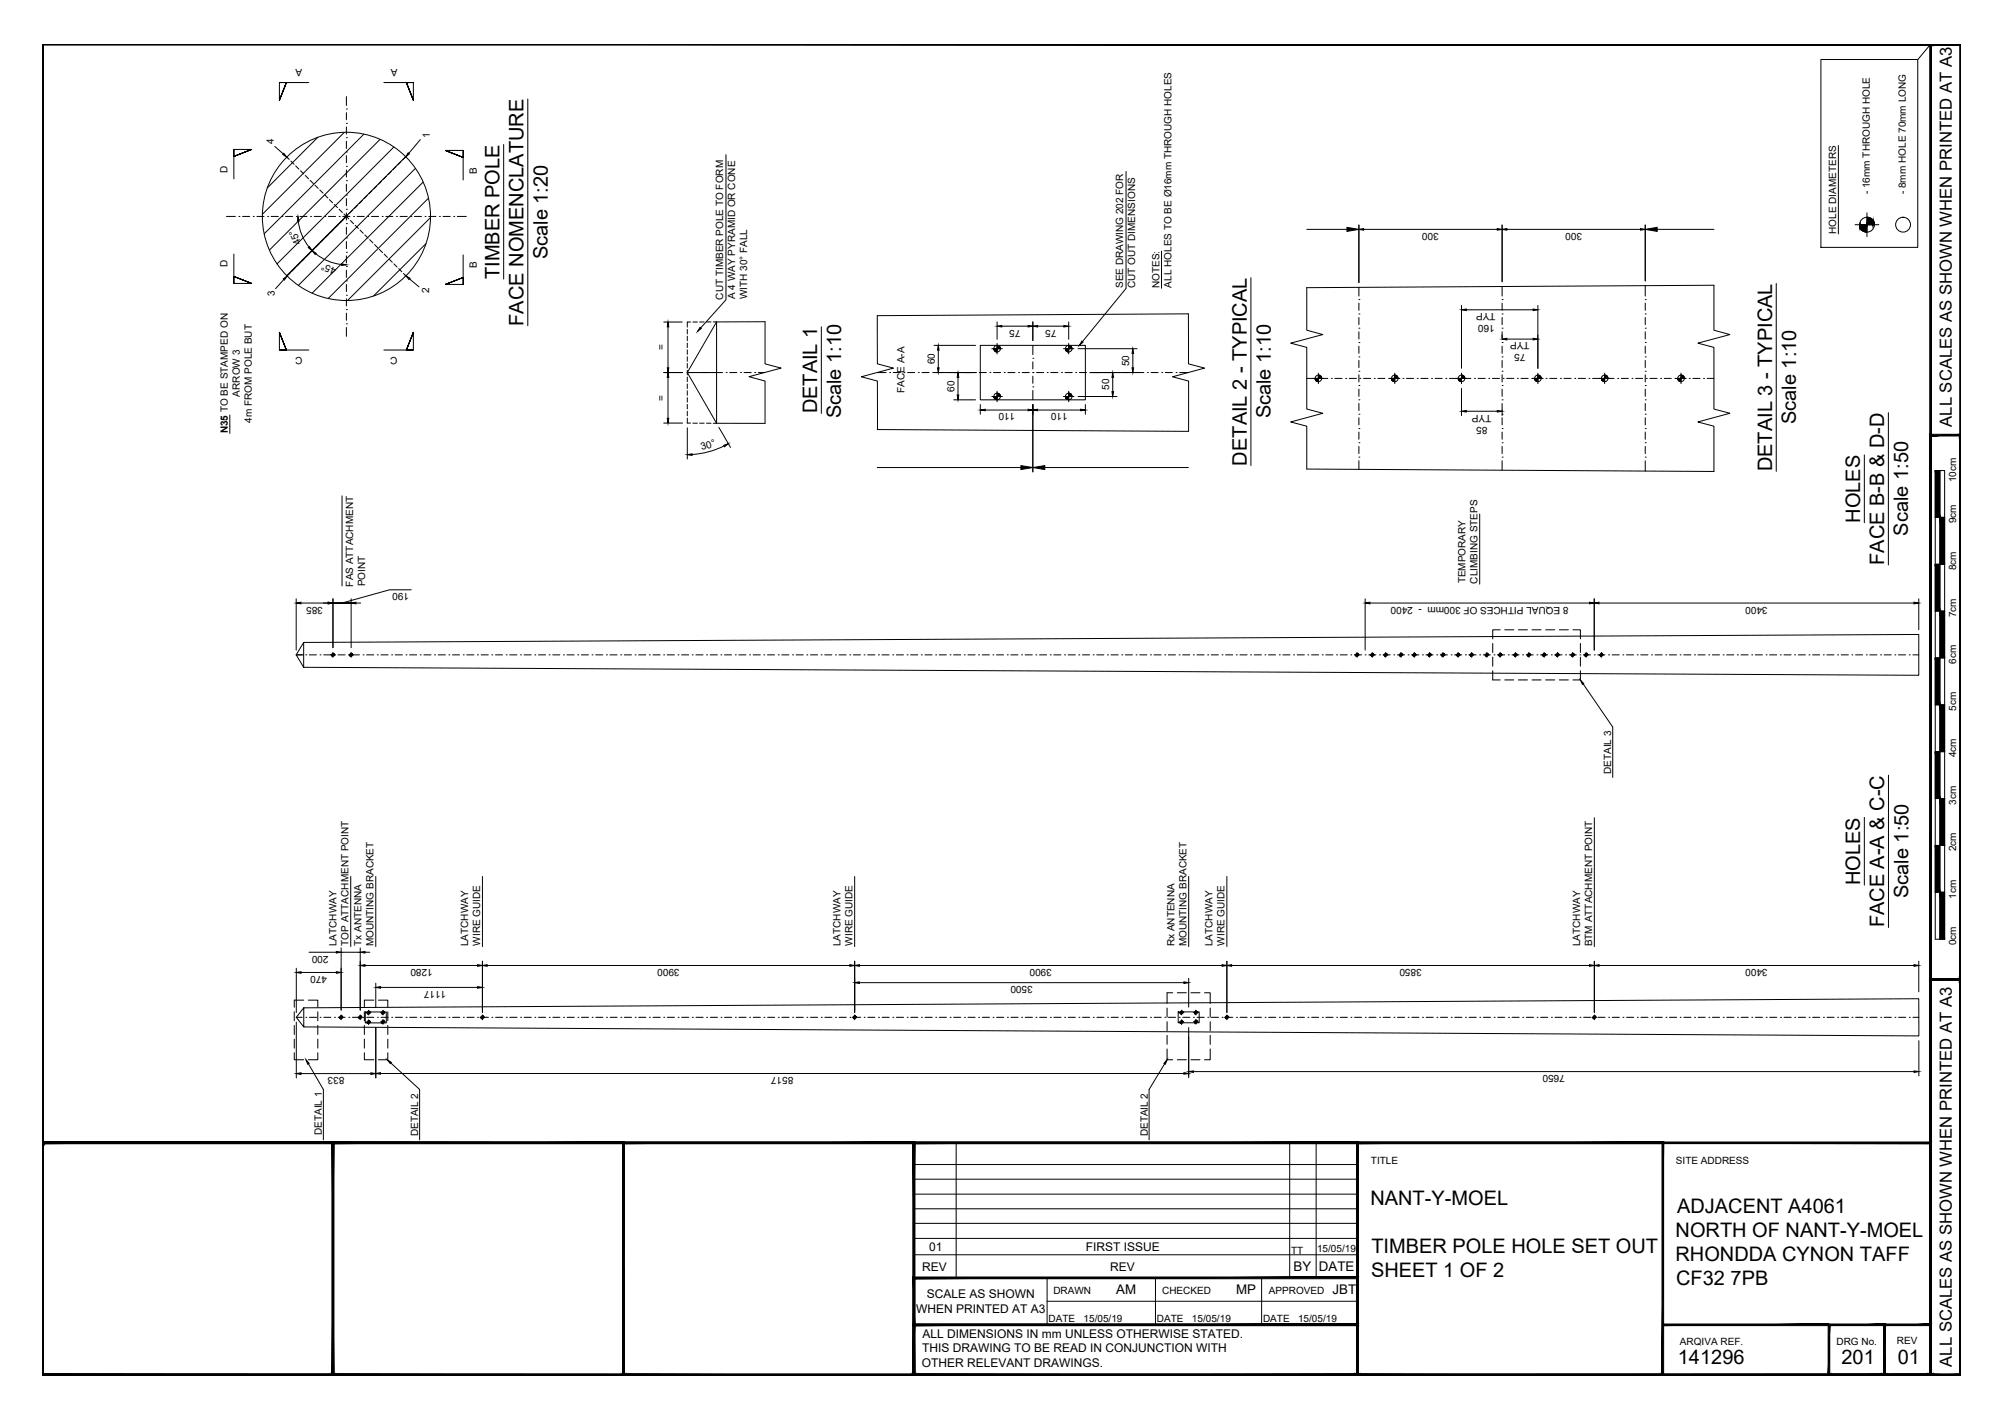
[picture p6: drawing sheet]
<svg xmlns="http://www.w3.org/2000/svg" width="420mm" height="297mm" viewBox="0 0 420 297" stroke-linecap="round" stroke-linejoin="round" font-family="sans-serif">
<defs><g id="words">
<g font-size="4.2">
<text x="104.7" y="58.5" transform="rotate(-90 104.7 58.5)">TIMBER POLE</text>
<text x="114.8" y="54.3" transform="rotate(-90 114.8 54.3)">Scale 1:20</text>
<text x="109.7" y="68.2" transform="rotate(-90 109.7 68.2)">FACE NOMENCLATURE</text>
<text x="171.2" y="86.6" transform="rotate(-90 171.2 86.6)">DETAIL 1</text>
<text x="176.3" y="87.7" transform="rotate(-90 176.3 87.7)">Scale 1:10</text>
<text x="266.3" y="87.7" transform="rotate(-90 266.3 87.7)">Scale 1:10</text>
<text x="376.4" y="88.9" transform="rotate(-90 376.4 88.9)">Scale 1:10</text>
<text x="261.2" y="97.5" transform="rotate(-90 261.2 97.5)">DETAIL 2 - TYPICAL</text>
<text x="371.3" y="98.7" transform="rotate(-90 371.3 98.7)">DETAIL 3 - TYPICAL</text>
<text x="389.8" y="109.5" transform="rotate(-90 389.8 109.5)">HOLES</text>
<text x="399.9" y="112.2" transform="rotate(-90 399.9 112.2)">Scale 1:50</text>
<text x="394.8" y="118.3" transform="rotate(-90 394.8 118.3)">FACE B-B &amp; D-D</text>
<text x="389.8" y="185.4" transform="rotate(-90 389.8 185.4)">HOLES</text>
<text x="399.9" y="188.2" transform="rotate(-90 399.9 188.2)">Scale 1:50</text>
<text x="394.9" y="194.3" transform="rotate(-90 394.9 194.3)">FACE A-A &amp; C-C</text>
<text x="287.2" y="252.5">NANT-Y-MOEL</text>
<text x="351.5" y="254">ADJACENT A4061</text>
<text x="287.4" y="262.5">TIMBER POLE HOLE SET OUT</text>
<text x="351.1" y="259.1">NORTH OF NANT-Y-MOEL</text>
<text x="287.3" y="267.6">SHEET 1 OF 2</text>
<text x="351.1" y="264.1">RHONDDA CYNON TAFF</text>
<text x="351.2" y="269.2">CF32 7PB</text>
<text x="351.6" y="285.7">141296</text>
<text x="385.9" y="285.7">201</text>
<text x="397.7" y="285.7">01</text>
</g>
<g font-size="3.5">
<text x="409" y="89.4" transform="rotate(-90 409 89.4)">ALL SCALES AS SHOWN WHEN PRINTED AT A3</text>
<text x="409" y="286.3" transform="rotate(-90 409 286.3)">ALL SCALES AS SHOWN WHEN PRINTED AT A3</text>
</g>
<g font-size="2.8">
<text x="271.1" y="266.3">BY</text>
<text x="276.4" y="266.3">DATE</text>
<text x="233.9" y="271.1">AM</text>
<text x="259" y="271.1">MP</text>
<text x="279.3" y="271.1">JBT</text>
</g>
<g font-size="2.5">
<text x="194.7" y="262">01</text>
<text x="227.5" y="262">FIRST ISSUE</text>
<text x="193.3" y="266.2">REV</text>
<text x="232.6" y="266.2">REV</text>
<text x="192" y="275">WHEN PRINTED AT A3</text>
<text x="194.2" y="272">SCALE AS SHOWN</text>
<text x="193.3" y="280.3">ALL DIMENSIONS IN mm UNLESS OTHERWISE STATED.</text>
<text x="193.2" y="286.3">OTHER RELEVANT DRAWINGS.</text>
<text x="193.3" y="283.3">THIS DRAWING TO BE READ IN CONJUNCTION WITH</text>
</g>
<g font-size="2.1">
<text x="63.3" y="14.4" transform="rotate(-180 63.3 14.4)">A</text>
<text x="83.3" y="14.4" transform="rotate(-180 83.3 14.4)">A</text>
<text x="90.1" y="28.8" transform="rotate(-90 90.1 28.8)">1</text>
<text x="57.4" y="30.3" transform="rotate(-90 57.4 30.3)">4</text>
<text x="47.7" y="36.2" transform="rotate(-90 47.7 36.2)">D</text>
<text x="99.9" y="36.4" transform="rotate(-90 99.9 36.4)">B</text>
<text x="391.8" y="40.7" transform="rotate(-90 391.8 40.7)">- 16mm THROUGH HOLE</text>
<text x="399.4" y="40.7" transform="rotate(-90 399.4 40.7)">- 8mm HOLE 70mm LONG</text>
<text x="63.1" y="50.9" transform="rotate(-113 63.1 50.9)">45°</text>
<text x="301.5" y="48.8" transform="rotate(-180 301.5 48.8)">300</text>
<text x="331.5" y="48.8" transform="rotate(-180 331.5 48.8)">300</text>
<text x="384.8" y="49" transform="rotate(-90 384.8 49)">HOLE DIAMETERS</text>
<text x="47.7" y="56" transform="rotate(-90 47.7 56)">D</text>
<text x="70.6" y="56.1" transform="rotate(-162 70.6 56.1)">45°</text>
<text x="99.9" y="56.1" transform="rotate(-90 99.9 56.1)">B</text>
<text x="57.6" y="62" transform="rotate(-91 57.6 62)">3</text>
<text x="89.9" y="61.3" transform="rotate(-90 89.9 61.3)">2</text>
<text x="151.5" y="62.8" transform="rotate(-90 151.5 62.8)">CUT TIMBER POLE TO FORM</text>
<text x="154" y="62.7" transform="rotate(-90 154 62.7)">A 4 WAY PYRAMID OR CONE</text>
<text x="156.6" y="62.7" transform="rotate(-90 156.6 62.7)">WITH 30° FALL</text>
<text x="235.4" y="60.3" transform="rotate(-90 235.4 60.3)">SEE DRAWING 202 FOR</text>
<text x="237.9" y="60.3" transform="rotate(-90 237.9 60.3)">CUT OUT DIMENSIONS</text>
<text x="243" y="60.4" transform="rotate(-90 243 60.4)">NOTES:</text>
<text x="245.5" y="60.2" transform="rotate(-90 245.5 60.2)">ALL HOLES TO BE Ø16mm THROUGH HOLES</text>
<text x="313.4" y="65.6" transform="rotate(-180 313.4 65.6)">TYP</text>
<text x="213.9" y="69.1" transform="rotate(-180 213.9 69.1)">75</text>
<text x="221.4" y="69.1" transform="rotate(-180 221.4 69.1)">75</text>
<text x="313.2" y="68.1" transform="rotate(-180 313.2 68.1)">160</text>
<text x="320.5" y="71.7" transform="rotate(-180 320.5 71.7)">TYP</text>
<text x="63.4" y="74.7" transform="rotate(-180 63.4 74.7)">C</text>
<text x="83.3" y="74.7" transform="rotate(-180 83.3 74.7)">C</text>
<text x="139.3" y="73.4" transform="rotate(-90 139.3 73.4)">=</text>
<text x="195.9" y="76.3" transform="rotate(-90 195.9 76.3)">60</text>
<text x="236.7" y="76.7" transform="rotate(-90 236.7 76.7)">50</text>
<text x="319.7" y="74.2" transform="rotate(-180 319.7 74.2)">75</text>
<text x="50.3" y="83.1" transform="rotate(-90 50.3 83.1)">ARROW 3</text>
<text x="139.3" y="83.9" transform="rotate(-90 139.3 83.9)">=</text>
<text x="189.6" y="82.3" transform="rotate(-90 189.6 82.3)">FACE A-A</text>
<text x="200" y="82.1" transform="rotate(-90 200 82.1)">60</text>
<text x="232.4" y="81.7" transform="rotate(-90 232.4 81.7)">50</text>
<text x="52.8" y="88.5" transform="rotate(-90 52.8 88.5)">4m FROM POLE BUT</text>
<text x="212.8" y="86.6" transform="rotate(-180 212.8 86.6)">110</text>
<text x="223.8" y="86.6" transform="rotate(-180 223.8 86.6)">110</text>
<text x="311.7" y="89.4" transform="rotate(-180 311.7 89.4)">85</text>
<text x="312.5" y="86.8" transform="rotate(-180 312.5 86.8)">TYP</text>
<text x="47.7" y="90.8" transform="rotate(-90 47.7 90.8)">N35 TO BE STAMPED ON</text>
<text x="147.1" y="94.3" transform="rotate(-16 147.1 94.3)">30°</text>
<text x="409.9" y="101" transform="rotate(-90 409.9 101)">10cm</text>
<text x="409.9" y="109.6" transform="rotate(-90 409.9 109.6)">9cm</text>
<text x="409.9" y="119.5" transform="rotate(-90 409.9 119.5)">8cm</text>
<text x="74" y="122.9" transform="rotate(-90 74 122.9)">FAS ATTACHMENT</text>
<text x="76.5" y="122.9" transform="rotate(-90 76.5 122.9)">POINT</text>
<text x="85.7" y="124.3" transform="rotate(-180 85.7 124.3)">190</text>
<text x="307.1" y="122.2" transform="rotate(-90 307.1 122.2)">TEMPORARY</text>
<text x="309.6" y="122.3" transform="rotate(-90 309.6 122.3)">CLIMBING STEPS</text>
<text x="67.7" y="127.1" transform="rotate(-180 67.7 127.1)">385</text>
<text x="328.7" y="127.1" transform="rotate(-180 328.7 127.1)">8 EQUAL PITHCES OF 300mm - 2400</text>
<text x="370.4" y="127.1" transform="rotate(-180 370.4 127.1)">3400</text>
<text x="409.9" y="129.3" transform="rotate(-90 409.9 129.3)">7cm</text>
<text x="409.9" y="139.1" transform="rotate(-90 409.9 139.1)">6cm</text>
<text x="409.9" y="148.9" transform="rotate(-90 409.9 148.9)">5cm</text>
<text x="409.9" y="158.6" transform="rotate(-90 409.9 158.6)">4cm</text>
<text x="337.6" y="162.1" transform="rotate(-90 337.6 162.1)">DETAIL 3</text>
<text x="409.9" y="168.6" transform="rotate(-90 409.9 168.6)">3cm</text>
<text x="409.9" y="178.3" transform="rotate(-90 409.9 178.3)">2cm</text>
<text x="409.9" y="188.3" transform="rotate(-90 409.9 188.3)">1cm</text>
<text x="409.9" y="198" transform="rotate(-90 409.9 198)">0cm</text>
<text x="68.8" y="200.2" transform="rotate(-180 68.8 200.2)">200</text>
<text x="70.5" y="198.2" transform="rotate(-90 70.5 198.2)">LATCHWAY</text>
<text x="73" y="198.1" transform="rotate(-90 73 198.1)">TOP ATTACHMENT POINT</text>
<text x="75.7" y="198.1" transform="rotate(-90 75.7 198.1)">Tx ANTENNA</text>
<text x="78.3" y="198.2" transform="rotate(-90 78.3 198.2)">MOUNTING BRACKET</text>
<text x="90.7" y="203" transform="rotate(-180 90.7 203)">1280</text>
<text x="98.1" y="198.2" transform="rotate(-90 98.1 198.2)">LATCHWAY</text>
<text x="100.6" y="198.1" transform="rotate(-90 100.6 198.1)">WIRE GUIDE</text>
<text x="142.4" y="203" transform="rotate(-180 142.4 203)">3900</text>
<text x="176.1" y="198.2" transform="rotate(-90 176.1 198.2)">LATCHWAY</text>
<text x="178.6" y="198.1" transform="rotate(-90 178.6 198.1)">WIRE GUIDE</text>
<text x="220.4" y="203" transform="rotate(-180 220.4 203)">3900</text>
<text x="246.1" y="198.2" transform="rotate(-90 246.1 198.2)">Rx ANTENNA</text>
<text x="248.6" y="198.2" transform="rotate(-90 248.6 198.2)">MOUNTING BRACKET</text>
<text x="254.1" y="198.2" transform="rotate(-90 254.1 198.2)">LATCHWAY</text>
<text x="256.6" y="198.1" transform="rotate(-90 256.6 198.1)">WIRE GUIDE</text>
<text x="297.9" y="203" transform="rotate(-180 297.9 203)">3850</text>
<text x="331.1" y="198.2" transform="rotate(-90 331.1 198.2)">LATCHWAY</text>
<text x="333.6" y="198.2" transform="rotate(-90 333.6 198.2)">BTM ATTACHMENT POINT</text>
<text x="370.4" y="203" transform="rotate(-180 370.4 203)">3400</text>
<text x="68.5" y="204.4" transform="rotate(-180 68.5 204.4)">470</text>
<text x="93.5" y="207.5" transform="rotate(-180 93.5 207.5)">1117</text>
<text x="216.4" y="206.6" transform="rotate(-180 216.4 206.6)">3500</text>
<text x="72.2" y="225.6" transform="rotate(-180 72.2 225.6)">833</text>
<text x="166.3" y="225.6" transform="rotate(-180 166.3 225.6)">8517</text>
<text x="327.9" y="225.2" transform="rotate(-180 327.9 225.2)">7650</text>
<text x="67.5" y="237.8" transform="rotate(-90 67.5 237.8)">DETAIL 1</text>
<text x="87.6" y="238" transform="rotate(-90 87.6 238)">DETAIL 2</text>
<text x="240.5" y="238" transform="rotate(-90 240.5 238)">DETAIL 2</text>
<text x="287.3" y="243.9">TITLE</text>
<text x="351.2" y="243.9">SITE ADDRESS</text>
<text x="270.6" y="262.8">TT</text>
<text x="276" y="262.3">15/05/19</text>
<text x="220.8" y="271.1">DRAWN</text>
<text x="243.5" y="271.1">CHECKED</text>
<text x="265.9" y="271.1">APPROVED</text>
<text x="219.7" y="276.9">DATE</text>
<text x="227.1" y="276.9">15/05/19</text>
<text x="242.5" y="276.9">DATE</text>
<text x="249.8" y="276.9">15/05/19</text>
<text x="264.7" y="276.9">DATE</text>
<text x="272" y="276.9">15/05/19</text>
<text x="352.1" y="281.6">ARQIVA REF.</text>
<text x="384.8" y="281.6">DRG No.</text>
<text x="397.5" y="281.6">REV</text>
</g>
</g></defs>
<!-- layer: MEDIUM THICKNESS -->
<g fill="none" stroke="#000" stroke-width=".21">
<path d="M359.2 59.8l-85.4 .5M388.7 47.1h5M391.2 44.6v5M144 78h6.2M150.2 67.4l-6.2 10.6 6.2 10.7M150.2 67.4v21.3M160.3 67.4h-10.1M207.8 73h2.2M208.9 71.9v2.2M222.8 73h2.3M224 71.9v2.2M249 65.7l-65.2 .4"/>
<path d="M275.2 79.3h2.2M276.3 78.2v2.2M291.2 79.3h2.2M292.3 78.2v2.2M305.2 79.3h2.2M306.3 78.2v2.2M321.2 79.3h2.2M322.3 78.2v2.2M335.2 79.3h2.2M336.3 78.2v2.2M351.2 79.3h2.2M352.3 78.2v2.2"/>
<path d="M150.2 88.7h10.1M183.8 90l65.2 .4M207.8 83.1h2.2M208.9 82v2.2M222.8 83.1h2.3M224 82v2.2M273.8 98.3l85.4 .5M63.6 134.6l338.5-1.7v8.6l-338.5-1.7zM63.6 137.2h-1.5l1.5 2.6M63.6 134.6l-1.5 2.6M63.7 211.1l-1.6 2 1.6 2 338.4 1.9v-7.8l-338.4 1.9v4"/>
<circle cx="72.6" cy="45.3" r="17.6"/>
<circle cx="391.2" cy="47.1" r="1.56"/>
<circle cx="398.8" cy="47.1" r="1.56"/>
<circle cx="209" cy="73" r=".69"/>
<circle cx="224" cy="73" r=".69"/>
<circle cx="276.3" cy="79.3" r=".69"/>
<circle cx="292.3" cy="79.3" r=".69"/>
<circle cx="306.3" cy="79.3" r=".69"/>
<circle cx="322.3" cy="79.3" r=".69"/>
<circle cx="336.3" cy="79.3" r=".69"/>
<circle cx="352.3" cy="79.3" r=".69"/>
<circle cx="209" cy="83" r=".69"/>
<circle cx="224" cy="83" r=".69"/>
</g>
<!-- layer: TEXT AND DIMENSIONS -->
<g fill="none" stroke="#000" stroke-width=".21">
<path d="M58.6 17.3h1.4l-1.4 3.7 1.4-3.7-1.4 3.7v-3.7h6.1M80.4 17.3h6.2v3.7l-1.4-3.7 1.4 3.7-1.4-3.7h1.4M381.6 12.5h20.3v39.3h-20.3zM404.6 9.3l-2.7 3.2M49 31.3v1.5l3.7-1.5-3.7 1.5 3.7-1.5h-3.7v6.2M57.6 30.7l1.8 1.5M66.6 28.8l-10.6 10.6M72.1 27.7l-17.1 17.2M72.6 37.8h.1M72.6 34.8h.1M72.6 31.8h.1M72.6 28.9h.1"/>
<path d="M72.6 25.8h.1M72.6 22.8h.1M72.6 20.2v1.9M72.6 23.6v1.5M72.6 26.6v1.5M72.6 29.6v1.5M72.6 32.6v1.5M72.6 35.6v1.5M72.6 38.6v1.5M76.2 28.1l-20.9 20.9M79.6 29.2l-23.2 23.2M82.5 30.8l-24.5 24.5"/>
<path d="M85 32.8l-24.9 24.9M87 35.3l-24.5 24.5M88.1 29.3l-2.4 2.8M88.7 38.1l-23.3 23.3M97.1 31.5v1.5l-3.8-1.5 3.8 1.5-3.8-1.5h3.8v6.2M105.5 30.3v28.2M110.6 20.7v47.5M152.1 32.4v30.4l-5.3 5.9M236 35.9v24.5l-9.2 11.2M385.2 30.5v18.5M47.5 45.3h1.8M49 53.2v6.2h3.7l-3.7-1.5 3.7 1.5-3.7-1.5v1.5"/>
<path d="M50.1 45.3h.1M50.8 45.3h1.5M53.1 45.3h.1M53.8 45.3h1.5M56.1 45.3h.1M56.8 45.3h1.5M59.1 45.3h.1M59.5 58.6l-1.8 1.9M59.8 45.3h1.5M62.1 45.3h.1M62.5 46.3a10.1 10.1 0 0 0 2.3 5.4M62.8 45.3h1.5"/>
<path d="M65.1 45.3h.1M65.8 45.3h1.5M66.2 53.2a10.1 10.1 0 0 0 5.4 2.2M68.1 45.3h.1M68.8 45.3h1.5M71.1 45.3h.1M71.8 45.3h1.5M72.6 58.8h.1M72.6 55.8h.1M72.6 52.9h.1M72.6 49.8h.1M72.6 46.8h.1"/>
<path d="M72.6 43.8h.1M72.6 40.9h.1M72.6 41.6v1.5M72.6 44.6v1.5M72.6 47.6v1.5M72.6 50.6v1.5M72.6 53.6v1.5M72.6 56.6v1.5M72.6 59.6v1.5M72.6 45.3l-12.5 12.5M74.1 45.3h.1M74.8 45.3h1.5"/>
<path d="M77.1 45.3h.1M77.8 45.3h1.5M80.1 45.3h.1M80.8 45.3h1.5M83.1 45.3h.1M83.8 45.3h1.5M85.8 58.4l2 1.7M86.1 45.3h.1M86.8 45.3h1.5M89.1 45.3h.1M89.3 51l-11 11M89.8 41.5l-21 21"/>
<path d="M89.8 45.3h1.5M90.2 45.6l-17.4 17.3M92.1 45.3h.1M92.8 45.3h1.5M95.1 45.3h.1M95.8 45.3h1.9M97.1 53.4v6.2h-3.8l3.8-1.5-3.8 1.5 3.8-1.5v1.5M243.4 52.6v7.8M262.1 58.2v39.3M273.8 48h8.5M284.8 47.1v12.1M285.8 48h28"/>
<path d="M314.8 47.1v11.9M315.8 48h28M344.8 47.1v11.7M347.3 48h11.9M359.2 59.8v9.4l3.3 .9-6.7 1.8 3.4 .9v12.9l3.3 .9-6.7 1.8 3.4 .9v9.5M372.2 59.4v39.3M58.6 73.3h1.4l-1.4-3.7 1.4 3.7-1.4-3.7v3.7h6.1M72.6 67.8h.1M72.6 64.9h.1M72.6 61.8h.1M72.6 62.6v1.5M72.6 65.6v1.5"/>
<path d="M72.6 68.6v1.9M80.4 73.3h6.2v-3.7l-1.4 3.7 1.4-3.7-1.4 3.7h1.4M139.1 78h3.9M139.1 67.5h3.9M140 68.5v8.5M140 79.1v8.5M144 78h1.4M146.2 78h.1M146.9 78h1.5M149.2 78h.1M149.9 78h1.5M152.2 78h.1"/>
<path d="M152.9 78h1.5M155.2 78h.1M155.9 78h1.5M158.2 78h.1M158.9 78h1.4M160.3 67.4v8.8l3.4 .9-6.7 1.8 3.3 .9v8.9M172.1 68.5v18.1M183.8 66.1l.1 10.1 3.3 .9-6.7 1.8 3.4 .9v10.2M183.8 78h1.9M186.4 78h.1M187.2 78h1.5M189.4 78h.1"/>
<path d="M190.2 78h1.5M192.4 78h.1M193.2 78h1.5M195.4 78h.1M195.7 78h8.7M195.7 72.3h8.7M196.6 73.3v3.7M198.4 78h.1M200.8 79.1v3.6M201.4 78h.1M204.4 78h.1M205.2 78h1.5"/>
<path d="M207.4 78h.1M208.2 78h1.5M208.9 67.4v3.7M209.9 68.3h5.5M210.4 78h.1M211.2 78h1.5M213.4 78h.1M214.2 78h1.5M216.4 78h.1M216.4 67.4v4M217.2 78h1.5M217.4 68.3h5.5"/>
<path d="M219.4 78h.1M220.2 78h1.5M222.4 78h.1M223.2 78h1.5M224 67.4v3.7M225.4 78h.1M225.9 73h12.4M226.2 78h1.5M228.4 78h.1M228.4 78h11.3M231.4 78h.1M233.2 79.1v2.9"/>
<path d="M234.4 78h.1M237.4 74v3M237.4 78h.1M240.4 78h.1M241.2 78h1.5M243.4 78h.1M244.2 78h1.5M246.5 78h.1M247.2 78h1.8M249 65.7l.1 10.5 3.3 .9-6.7 1.8 3.4 .9v10.6M273.8 79.3h1.4M273.8 60.3v8.9l3.4 .9-6.7 1.8 3.3 .9v12.9l3.4 .9-6.7 1.8 3.3 .9v9"/>
<path d="M276 79.3h.1M276.7 79.3h1.5M279 79.3h.1M279.7 79.3h1.5M282 79.3h.1M282.7 79.3h1.5M285 79.3h.1M285.7 79.3h1.5M288 79.3h.1M288.7 79.3h1.5M291 79.3h.1M291.7 79.3h1.5"/>
<path d="M294 79.3h.1M294.7 79.3h1.5M297 79.3h.1M297.7 79.3h1.5M300 79.3h.1M300.7 79.3h1.5M303 79.3h.1M303.7 79.3h1.5M306 79.3h.1M306.3 64v13.2M306.7 79.3h1.5M307.3 64.9h14"/>
<path d="M309 79.3h.1M309.7 79.3h1.5M312 79.3h.1M312.7 79.3h1.5M314.8 70.1v.7M315 79.3h.1M315.7 79.3h1.5M315.8 71h5.5M318 79.3h.1M318.7 79.3h1.5M321 79.3h.1M321.7 79.3h1.5"/>
<path d="M322.3 64v13.2M324 79.3h.1M324.7 79.3h1.5M327 79.3h.1M327.7 79.3h1.5M330 79.3h.1M330.7 79.3h1.5M333 79.3h.1M333.7 79.3h1.5M336 79.3h.1M336.7 79.3h1.5M339 79.3h.1"/>
<path d="M339.7 79.3h1.5M342 79.3h.1M342.7 79.3h1.5M345 79.3h.1M345.7 79.3h1.5M348 79.3h.1M348.7 79.3h1.5M351 79.3h.1M351.7 79.3h1.5M354 79.3h.1M354.7 79.3h1.5M357 79.3h.1"/>
<path d="M357.7 79.3h1.5M48.2 86.9v3.9M139.1 88.6h3.9M144 89.6v6.6M150.7 89.5l2.4 4.2M151.8 93.4a17.2 17.2 0 0 1-6.8 1.8M183.8 97.9h30.1M199.9 83.8h4.5M205.4 84.8v2M206.4 85.9h9M216.4 84.8v14M217.4 85.9h9"/>
<path d="M218.9 97.9h30.1M225.9 83.1h8.2M227.4 84.8v2M306.3 81.4v5.7M307.3 86.1h6.5M314.8 85.9v1.2M390.7 95.3v14.2M395.7 86.4v31.9M71.7 103.9v18.8M310.1 107.7v14.7M62.1 125.4v10.8M63.1 126.3h5.7"/>
<path d="M69.3 137.2h1M69.8 126.3h3.8h-3.8M69.8 125.4v10.3M69.8 136.7v1M73.1 137.2h1M73.6 125.4v10.3M73.6 136.7v1M74.6 126.3h1M86.2 123.5h-4.6l-9.9 2.8M283.9 137.2h1M284.4 136.7v1M286.1 125.4v10.8"/>
<path d="M287.1 137.2h1M287.1 126.3h46M287.6 136.7v1M289.9 137.2h1M290.4 136.7v1M293.1 137.2h1M293.6 136.7v1M295.9 137.2h1M296.4 136.7v1M299.1 137.2h1M299.6 136.7v1M301.9 137.2h1"/>
<path d="M302.4 136.7v1M305.1 137.2h1M305.6 136.7v1M307.9 137.2h1M308.4 136.7v1M311.1 137.2h1M311.6 136.7v1M312.8 134.8v1.9M312.8 137.6v2M313.9 137.2h1M314.4 131.9h-1.6v1.9M314.4 136.7v1"/>
<path d="M315.3 131.9h1.9M317.1 137.2h1M317.6 136.7v1M318.2 131.9h1.9M319.9 137.2h1M320.4 136.7v1M321 131.9h1.9M323.1 137.2h1M323.6 136.7v1M323.9 131.9h1.9M325.9 137.2h1M326.4 136.7v1"/>
<path d="M326.8 131.9h1.9M329.1 137.2h1M329.6 136.7v1M329.6 131.9h1.6v1.9M331.2 134.8v1.9M331.2 137.6v2M331.9 137.2h1M332.4 136.7v1M334.1 125.4v10.8M335.1 137.2h1M335.1 126.3h66M335.6 136.7v1"/>
<path d="M402.1 125.4v6.5M312.8 140.5v1.9h1.6M315.3 142.4h1.9M318.2 142.4h1.9M321 142.4h1.9M323.9 142.4h1.9M326.8 142.4h1.9M331.2 140.5v1.9h-1.6M331.8 143.3l6.2 9v10.6M334.1 171.3v27M390.7 171.2v14.2M395.7 162.4v31.9"/>
<path d="M64.8 199.5h5.7M71.5 198.6v13M71.5 199.5h4M73.5 183.6v14.7M75.5 198.6v13M76.5 199.5h1M78.7 183.6v14.7M101.1 183.6v14.7M179.1 183.6v14.7M249.1 183.6v14.7M257.1 183.6v14.7M61.7 211.9v1.9"/>
<path d="M61.7 214.8v1.9M61.7 217.7v1.9M62.1 202.8v9.3M63.1 203.7h7.4M63.7 209.5h-2v1.5M64.6 209.5h2v1.5M66.6 211.9v1.9M66.6 214.8v1.9M66.6 217.7v1.9M71 213.1h1M71.5 212.6v1M75 213.1h1"/>
<path d="M75.5 212.6v1M76.4 211.9v1.9M76.4 214.8v1.9M76.4 217.7v1.9M76.5 202.2h23.6M76.5 212h4.4v2.3h-4.4zM76.7 212.1h1M76.7 214.1h1M77.2 211.6v1M77.2 213.6v1M78.3 209.5h-1.9v1.5M78.7 206v5"/>
<path d="M78.7 215.3v10.5M79.3 209.5h2v1.5M79.7 214.1h1M79.7 212.1h1M79.7 206.8h20.4M80.2 211.6v1M80.2 213.6v1M81.3 211.9v1.9M81.3 214.8v1.9M81.3 217.7v1.9M100.6 213.1h1M101.1 201.4v10.7"/>
<path d="M101.1 212.6v1M102.1 202.2h76M178.6 213.1h1M179.1 201.4v10.7M179.1 212.6v1M180.1 202.2h76M180.1 205.8h68M244.6 219.7v2.3h1.2M244.6 211.2v1.9M244.6 214v1.9M244.6 216.9v1.9M245.8 208h-1.2v2.2"/>
<path d="M246.7 208h1.9M246.9 212h4.4v2.2h-4.4zM247.1 212.1h1M247.1 214.1h1M247.6 211.6v1M247.6 213.6v1M249.1 204.9v6.1M249.1 215.2v10.6M249.6 208h1.9M250.1 214h1M250.1 212.1h1M250.6 211.6v1"/>
<path d="M250.6 213.6v.9M252.4 208h1.2v2.2M253.6 219.7v2.3h-1.2M253.6 211.2v1.9M253.6 214v1.9M253.6 216.9v1.9M256.6 213.1h1M257.1 201.4v10.7M257.1 212.6v1M258.1 202.2h75M333.6 213.1h1M334.1 201.4v10.7"/>
<path d="M334.1 212.6v1M335.1 202.2h66M402.1 201.4v6.4M402.1 218v7.4M61.7 220.5v1.5h2M64.6 222.8l3.2 5.4v10.6M66.6 220.5v1.5h-2M76.4 220.5v1.5h1.9M79.7 224.9h168.4M81.3 220.5v1.5h-2M81.9 222.7l6 5.5v10.6M244.1 222.8l-3.3 5.4v10.6"/>
<path d="M246.7 222h1.9M249.6 222h1.9M250.1 224.5h151"/>
<circle cx="69.8" cy="137.2" r=".31"/>
<circle cx="73.6" cy="137.2" r=".31"/>
<circle cx="284.4" cy="137.2" r=".31"/>
<circle cx="287.6" cy="137.2" r=".31"/>
<circle cx="290.4" cy="137.2" r=".31"/>
<circle cx="293.6" cy="137.2" r=".31"/>
<circle cx="296.4" cy="137.2" r=".31"/>
<circle cx="299.6" cy="137.2" r=".31"/>
<circle cx="302.4" cy="137.2" r=".31"/>
<circle cx="305.6" cy="137.2" r=".31"/>
<circle cx="308.4" cy="137.2" r=".31"/>
<circle cx="311.6" cy="137.2" r=".31"/>
<circle cx="314.4" cy="137.2" r=".31"/>
<circle cx="317.6" cy="137.2" r=".31"/>
<circle cx="320.4" cy="137.2" r=".31"/>
<circle cx="323.6" cy="137.2" r=".31"/>
<circle cx="326.4" cy="137.2" r=".31"/>
<circle cx="329.6" cy="137.2" r=".31"/>
<circle cx="332.4" cy="137.2" r=".31"/>
<circle cx="335.6" cy="137.2" r=".31"/>
<circle cx="71.5" cy="213.1" r=".31"/>
<circle cx="75.5" cy="213.1" r=".31"/>
<circle cx="77.3" cy="214.1" r=".31"/>
<circle cx="77.3" cy="212.1" r=".31"/>
<circle cx="80.3" cy="212.1" r=".31"/>
<circle cx="80.3" cy="214" r=".31"/>
<circle cx="101.1" cy="213.1" r=".31"/>
<circle cx="179.1" cy="213.1" r=".31"/>
<circle cx="247.6" cy="214.1" r=".31"/>
<circle cx="247.6" cy="212.1" r=".31"/>
<circle cx="250.6" cy="214" r=".31"/>
<circle cx="250.6" cy="212.1" r=".31"/>
<circle cx="257.1" cy="213.1" r=".31"/>
<circle cx="334.1" cy="213.1" r=".31"/>
</g>
<g fill="#000" stroke="#000" stroke-width=".21">
<path d="M59.5 32.1l.6 .8-.8-.5zM85.5 32l.3 .2-.8 .7zM59.4 58.4l.7-.6-.5 .9zM62.4 45.3l.3 1-.4 .1zM64.6 51.9l.3-.2 .5 .8zM65.4 52.5l.9 .6-.3 .2zM71.6 55.3l1 .2-1 .1zM85.1 57.8l.8 .5-.2 .2zM282.3 47.6l2.5 .4-2.5 .5zM284.8 48l1-.1v.3zM313.8 47.9l1 .1-1 .2zM314.8 48l1-.1v.3z"/>
<path d="M343.8 47.9l1 .1-1 .2zM344.8 48l2.5-.4v.9zM140 78l.2 1.1h-.4zM139.8 77h.4l-.2 1zM140 67.5l.2 1h-.4zM146.7 68.6l.3 .2-.8 .6zM196.5 77h.3l-.2 1zM196.6 72.3l.2 1h-.3zM200.8 78l.1 1.1h-.3zM208.9 68.3l1-.1v.3zM215.4 68.2l1 .1-1 .2zM216.4 68.3l1-.1v.3z"/>
<path d="M222.9 68.2l1.1 .1-1.1 .2zM226.7 71.5l.3 .2-.8 .6zM233.2 78l.1 1.1h-.3zM237.2 77h.4l-.2 1zM237.4 73l.2 1h-.4zM306.3 64.9l1-.2v.4zM314.8 71l1-.1v.3zM321.3 70.9l1 .1-1 .2zM321.3 64.7l1 .2-1 .2zM139.8 87.6h.4l-.2 1zM144 95.3l1-.2v.3zM151.7 93.3l.9-.4-.8 .7z"/>
<path d="M200.6 82.7h.3l-.1 1.1zM205.4 85.9l1-.2v.3zM213.9 97.5l2.5 .4-2.5 .5zM215.4 85.7l1 .2-1 .1zM216.4 85.9l1-.2v.3zM216.4 97.9l2.5-.4v.9zM226.4 85.7l1 .2-1 .1zM233 82h.3l-.1 1.1zM306.3 86.1l1-.1v.3zM313.8 86l1 .1-1 .2zM62.1 126.3l1-.1v.3zM68.8 126.2l1 .1-1 .2z"/>
<path d="M73.6 126.3l1-.1v.3zM286.1 126.3l1-.1v.3zM333.1 126.2l1 .1-1 .2zM334.1 126.3l1-.1v.3zM401.1 126.2l1 .1-1 .2zM331.2 142.5l.7 .7-.3 .2zM70.5 199.3l1 .2-1 .1zM75.5 199.5l1-.2v.3zM62.1 203.7l1-.1v.3zM70.5 203.6l1 .1-1 .2zM75.5 202.2l1-.1v.3zM78.7 206.8l1-.1v.3z"/>
<path d="M100.1 202.1l1 .1-1 .2zM100.1 206.7l1 .1-1 .2zM101.1 202.2l1-.1v.3zM178.1 202.1l1 .1-1 .2zM179.1 202.2l1-.1v.3zM179.1 205.8l1-.1v.3zM248.1 205.7l1 .1-1 .2zM256.1 202.1l1 .1-1 .2zM257.1 202.2l1-.1v.3zM333.1 202.1l1 .1-1 .2zM334.1 202.2l1-.1v.3zM401.1 202.1l1 .1-1 .2z"/>
<path d="M64.1 222l.7 .8-.3 .1zM78.7 224.9l1-.2v.3zM81.2 222l.8 .5-.2 .3zM244.6 222l-.4 .9-.3-.1zM248.1 224.7l1 .2-1 .1zM249.1 224.5l1-.2v.3zM401.1 224.3l1 .2-1 .1z"/>
<path d="M69.5 137.2v.1l.3-.1zM69.5 137.3l.3-.1-.2 .3zM69.8 137.2l-.2 .3h.2z"/>
<path d="M69.8 137.2h.3l-.1-.2zM69.9 136.9l.1 .1-.2 .2zM69.8 136.9v.3l.1-.3z"/>
<path d="M73.3 137.2v.1l.3-.1zM73.3 137.3l.3-.1-.2 .3zM73.6 137.2l-.2 .3h.2z"/>
<path d="M73.6 137.2h.3l-.1-.2zM73.7 136.9l.1 .1-.2 .2zM73.6 136.9v.3l.1-.3z"/>
<path d="M284.1 137.2v.1l.3-.1zM284.1 137.3l.3-.1-.2 .3zM284.4 137.2l-.2 .3h.2z"/>
<path d="M284.4 137.2h.3v-.2zM284.5 136.9l.2 .1-.3 .2zM284.4 136.9v.3l.1-.3z"/>
<path d="M287.3 137.2v.1l.3-.1zM287.3 137.3l.3-.1-.2 .3zM287.6 137.2l-.2 .3h.2z"/>
<path d="M287.6 137.2h.3v-.2zM287.7 136.9l.2 .1-.3 .2zM287.6 136.9v.3l.1-.3z"/>
<path d="M290.1 137.2v.1l.3-.1zM290.1 137.3l.3-.1-.2 .3zM290.4 137.2l-.2 .3h.2z"/>
<path d="M290.4 137.2h.3l-.1-.2zM290.5 136.9l.1 .1-.2 .2zM290.4 136.9v.3l.1-.3z"/>
<path d="M293.3 137.2v.1l.3-.1zM293.3 137.3l.3-.1-.2 .3zM293.6 137.2l-.2 .3h.2z"/>
<path d="M293.6 137.2h.3l-.1-.2zM293.7 136.9l.1 .1-.2 .2zM293.6 136.9v.3l.1-.3z"/>
<path d="M296.1 137.2v.1l.3-.1zM296.1 137.3l.3-.1-.2 .3zM296.4 137.2l-.2 .3h.2z"/>
<path d="M296.4 137.2h.3l-.1-.2zM296.5 136.9l.1 .1-.2 .2zM296.4 136.9v.3l.1-.3z"/>
<path d="M299.3 137.2v.1l.3-.1zM299.3 137.3l.3-.1-.2 .3zM299.6 137.2l-.2 .3h.2z"/>
<path d="M299.6 137.2h.3v-.2zM299.7 136.9l.2 .1-.3 .2zM299.6 136.9v.3l.1-.3z"/>
<path d="M302.1 137.2v.1l.3-.1zM302.1 137.3l.3-.1-.2 .3zM302.4 137.2l-.2 .3h.2z"/>
<path d="M302.4 137.2h.3l-.1-.2zM302.5 136.9l.1 .1-.2 .2zM302.4 136.9v.3l.1-.3z"/>
<path d="M305.3 137.2v.1l.3-.1zM305.3 137.3l.3-.1-.2 .3zM305.6 137.2l-.2 .3h.2z"/>
<path d="M305.6 137.2h.3l-.1-.2zM305.7 136.9l.1 .1-.2 .2zM305.6 136.9v.3l.1-.3z"/>
<path d="M308.1 137.2v.1l.3-.1zM308.1 137.3l.3-.1-.2 .3zM308.4 137.2l-.2 .3h.2z"/>
<path d="M308.4 137.2h.3l-.1-.2zM308.5 136.9l.1 .1-.2 .2zM308.4 136.9v.3l.1-.3z"/>
<path d="M311.3 137.2v.1l.3-.1zM311.3 137.3l.3-.1-.2 .3zM311.6 137.2l-.2 .3h.2z"/>
<path d="M311.6 137.2h.3v-.2zM311.7 136.9l.2 .1-.3 .2zM311.6 136.9v.3l.1-.3z"/>
<path d="M314.1 137.2v.1l.3-.1zM314.1 137.3l.3-.1-.2 .3zM314.4 137.2l-.2 .3h.2z"/>
<path d="M314.4 137.2h.3l-.1-.2zM314.5 136.9l.1 .1-.2 .2zM314.4 136.9v.3l.1-.3z"/>
<path d="M317.3 137.2v.1l.3-.1zM317.3 137.3l.3-.1-.2 .3zM317.6 137.2l-.2 .3h.2z"/>
<path d="M317.6 137.2h.3l-.1-.2zM317.7 136.9l.1 .1-.2 .2zM317.6 136.9v.3l.1-.3z"/>
<path d="M320.1 137.2v.1l.3-.1zM320.1 137.3l.3-.1-.2 .3zM320.4 137.2l-.2 .3h.2z"/>
<path d="M320.4 137.2h.3l-.1-.2zM320.5 136.9l.1 .1-.2 .2zM320.4 136.9v.3l.1-.3z"/>
<path d="M323.3 137.2v.1l.3-.1zM323.3 137.3l.3-.1-.2 .3zM323.6 137.2l-.2 .3h.2z"/>
<path d="M323.6 137.2h.3v-.2zM323.7 136.9l.2 .1-.3 .2zM323.6 136.9v.3l.1-.3z"/>
<path d="M326.1 137.2v.1l.3-.1zM326.1 137.3l.3-.1-.2 .3zM326.4 137.2l-.2 .3h.2z"/>
<path d="M326.4 137.2h.3v-.2zM326.5 136.9l.2 .1-.3 .2zM326.4 136.9v.3l.1-.3z"/>
<path d="M329.3 137.2v.1l.3-.1zM329.3 137.3l.3-.1-.2 .3zM329.6 137.2l-.2 .3h.2z"/>
<path d="M329.6 137.2h.3l-.1-.2zM329.7 136.9l.1 .1-.2 .2zM329.6 136.9v.3l.1-.3z"/>
<path d="M332.1 137.2v.1l.3-.1zM332.1 137.3l.3-.1-.2 .3zM332.4 137.2l-.2 .3h.2z"/>
<path d="M332.4 137.2h.3l-.1-.2zM332.5 136.9l.1 .1-.2 .2zM332.4 136.9v.3l.1-.3z"/>
<path d="M335.3 137.2v.1l.3-.1zM335.3 137.3l.3-.1-.2 .3zM335.6 137.2l-.2 .3h.2z"/>
<path d="M335.6 137.2h.3l-.1-.2zM335.7 136.9l.1 .1-.2 .2zM335.6 136.9v.3l.1-.3z"/>
<path d="M71.2 213.1v.2l.3-.2zM71.2 213.3l.3-.2-.2 .3zM71.5 213.1l-.2 .3h.2z"/>
<path d="M71.5 213.1h.3v-.1zM71.6 212.8l.2 .2-.3 .1zM71.5 212.8v.3l.1-.3z"/>
<path d="M75.2 213.1v.2l.3-.2zM75.2 213.3l.3-.2-.2 .3zM75.5 213.1l-.2 .3h.2z"/>
<path d="M75.5 213.1h.3v-.1zM75.6 212.8l.2 .2-.3 .1zM75.5 212.8v.3l.1-.3z"/>
<path d="M76.9 212.1l.1 .2 .2-.2zM77 212.3l.2-.2-.1 .3zM77.2 212.1l-.1 .3h.1z"/>
<path d="M76.9 214.1l.1 .2 .2-.2zM77 214.3l.2-.2-.1 .3zM77.2 214.1l-.1 .3h.1z"/>
<path d="M77.2 212.1h.4l-.1-.1zM77.4 211.9l.1 .1-.3 .1zM77.2 211.8v.3l.2-.2z"/>
<path d="M77.2 214.1h.4l-.1-.1zM77.4 213.8l.1 .2-.3 .1zM77.2 213.8v.3l.2-.3z"/>
<path d="M79.9 214.1l.1 .1 .2-.1zM80 214.2l.2-.1-.1 .2zM80.2 214.1l-.1 .2 .1 .1z"/>
<path d="M79.9 212.1l.1 .2 .2-.2zM80 212.3l.2-.2-.1 .3zM80.2 212.1l-.1 .3h.1z"/>
<path d="M80.2 214.1h.3v-.2zM80.4 213.8l.1 .1-.3 .2zM80.2 213.7v.4l.2-.3z"/>
<path d="M80.2 212.1h.3v-.1zM80.4 211.9l.1 .1-.3 .1zM80.2 211.8v.3l.2-.2z"/>
<path d="M100.8 213.1v.2l.3-.2zM100.8 213.3l.3-.2-.2 .3zM101.1 213.1l-.2 .3h.2z"/>
<path d="M101.1 213.1h.3v-.1zM101.2 212.8l.2 .2-.3 .1zM101.1 212.8v.3l.1-.3z"/>
<path d="M178.8 213.1v.2l.3-.2zM178.8 213.3l.3-.2-.2 .3zM179.1 213.1l-.2 .3h.2z"/>
<path d="M179.1 213.1h.3v-.1zM179.2 212.8l.2 .2-.3 .1zM179.1 212.8v.3l.1-.3z"/>
<path d="M247.3 212.1v.2l.3-.2zM247.3 212.3l.3-.2-.2 .3zM247.6 212.1l-.2 .3h.2z"/>
<path d="M247.3 214.1v.2l.3-.2zM247.3 214.3l.3-.2-.2 .3zM247.6 214.1l-.2 .3h.2z"/>
<path d="M247.6 212.1h.3v-.2zM247.7 211.8l.2 .1-.3 .2zM247.6 211.8v.3l.1-.3z"/>
<path d="M247.6 214.1h.3v-.1zM247.7 213.8l.2 .2-.3 .1zM247.6 213.8v.3l.1-.3z"/>
<path d="M250.3 214v.2l.3-.2zM250.3 214.2l.3-.2-.2 .3zM250.6 214l-.2 .3 .2 .1z"/>
<path d="M250.3 212.1v.2l.3-.2zM250.3 212.3l.3-.2-.2 .3zM250.6 212.1l-.2 .3h.2z"/>
<path d="M250.6 214h.3v-.1zM250.7 213.8l.2 .1-.3 .1zM250.6 213.7v.3l.1-.2z"/>
<path d="M250.6 212.1h.3v-.2zM250.7 211.8l.2 .1-.3 .2zM250.6 211.8v.3l.1-.3z"/>
<path d="M256.8 213.1v.2l.3-.2zM256.8 213.3l.3-.2-.2 .3zM257.1 213.1l-.2 .3h.2z"/>
<path d="M257.1 213.1h.3v-.1zM257.2 212.8l.2 .2-.3 .1zM257.1 212.8v.3l.1-.3z"/>
<path d="M333.8 213.1v.2l.3-.2zM333.8 213.3l.3-.2-.2 .3zM334.1 213.1l-.2 .3h.2z"/>
<path d="M334.1 213.1h.3v-.1zM334.2 212.8l.2 .2-.3 .1zM334.1 212.8v.3l.1-.3z"/>
</g>
<!-- layer: 0 -->
<g fill="none" stroke="#000" stroke-width=".21">
<path d="M344.8 59.8v2.2M216.4 78h.1M216.4 75.1h.1M216.4 72.3v2M216.4 75.8v1.5M216.4 78.8v1.5M284.8 77.8h.1M284.8 74.8h.1M284.8 71.8h.1M284.8 68.7h.1M284.8 65.8h.1M284.8 62.8h.1"/>
<path d="M284.8 60.2v1.8M284.8 63.5v1.5M284.8 66.5v1.5M284.8 69.5v1.5M284.8 72.5v1.5M284.8 75.5v1.5M284.8 78.5v1.5M314.8 77.8h.1M314.8 74.8h.1M314.8 71.8h.1M314.8 68.7h.1M314.8 65.8h.1"/>
<path d="M314.8 62.8h.1M314.8 60v2M314.8 63.5v1.5M314.8 66.5v1.5M314.8 69.5v1.5M314.8 72.5v1.5M314.8 75.5v1.5M314.8 78.5v1.5M344.8 77.8h.1M344.8 74.8h.1M344.8 71.8h.1M344.8 68.7h.1"/>
<path d="M344.8 65.8h.1M344.8 62.8h.1M344.8 63.5v1.5M344.8 66.5v1.5M344.8 69.5v1.5M344.8 72.5v1.5M344.8 75.5v1.5M344.8 78.5v1.5M216.4 81h.1M216.4 81.8v2M284.8 95.8h.1M284.8 92.8h.1"/>
<path d="M284.8 89.8h.1M284.8 86.8h.1M284.8 83.8h.1M284.8 80.8h.1M284.8 81.5v1.5M284.8 84.5v1.5M284.8 87.5v1.5M284.8 90.5v1.5M284.8 93.5v1.5M284.8 96.5v1.8M314.8 95.8h.1M314.8 92.8h.1"/>
<path d="M314.8 89.8h.1M314.8 86.8h.1M314.8 83.8h.1M314.8 80.8h.1M314.8 81.5v1.5M314.8 84.5v1.5M314.8 87.5v1.5M314.8 90.5v1.5M314.8 93.5v1.5M314.8 96.5v2M344.8 95.8h.1M344.8 92.8h.1"/>
<path d="M344.8 89.8h.1M344.8 86.8h.1M344.8 83.8h.1M344.8 80.8h.1M344.8 81.5v1.5M344.8 84.5v1.5M344.8 87.5v1.5M344.8 90.5v1.5M344.8 93.5v1.5M344.8 96.5v2.2M405.5 98.6h2v98.1h-2zM406.5 98.6v98.1"/>
<path d="M405.5 118.2h2M405.5 108.4h2M62.1 137.2h1.2M64.1 137.2h.1M64.8 137.2h1.5M67.1 137.2h.1M67.8 137.2h1.5M70.1 137.2h.1M70.8 137.2h1.5M73.1 137.2h.1M73.8 137.2h1.5M76.1 137.2h.1"/>
<path d="M76.8 137.2h1.5M79.1 137.2h.1M79.8 137.2h1.5M82.1 137.2h.1M82.8 137.2h1.5M85.1 137.2h.1M85.8 137.2h1.5M88.1 137.2h.1M88.8 137.2h1.5M91.1 137.2h.1M91.8 137.2h1.5M94.1 137.2h.1"/>
<path d="M94.8 137.2h1.5M97.1 137.2h.1M97.8 137.2h1.5M100.1 137.2h.1M100.8 137.2h1.5M103.1 137.2h.1M103.8 137.2h1.5M106.1 137.2h.1M106.8 137.2h1.5M109.1 137.2h.1M109.8 137.2h1.5M112.1 137.2h.1"/>
<path d="M112.8 137.2h1.5M115.1 137.2h.1M115.8 137.2h1.5M118.1 137.2h.1M118.8 137.2h1.5M121.1 137.2h.1M121.8 137.2h1.5M124.1 137.2h.1M124.8 137.2h1.5M127.1 137.2h.1M127.8 137.2h1.5M130.1 137.2h.1"/>
<path d="M130.8 137.2h1.5M133.1 137.2h.1M133.8 137.2h1.5M136.1 137.2h.1M136.8 137.2h1.5M139.1 137.2h.1M139.8 137.2h1.5M142.1 137.2h.1M142.8 137.2h1.5M145.1 137.2h.1M145.8 137.2h1.5M148.1 137.2h.1"/>
<path d="M148.8 137.2h1.5M151.1 137.2h.1M151.8 137.2h1.5M154.1 137.2h.1M154.8 137.2h1.5M157.1 137.2h.1M157.8 137.2h1.5M160.1 137.2h.1M160.8 137.2h1.5M163.1 137.2h.1M163.8 137.2h1.5M166.1 137.2h.1"/>
<path d="M166.8 137.2h1.5M169.1 137.2h.1M169.8 137.2h1.5M172.1 137.2h.1M172.8 137.2h1.5M175.1 137.2h.1M175.8 137.2h1.5M178.1 137.2h.1M178.8 137.2h1.5M181.1 137.2h.1M181.8 137.2h1.5M184.1 137.2h.1"/>
<path d="M184.8 137.2h1.5M187.1 137.2h.1M187.8 137.2h1.5M190.1 137.2h.1M190.8 137.2h1.5M193.1 137.2h.1M193.8 137.2h1.5M196.1 137.2h.1M196.8 137.2h1.5M199.1 137.2h.1M199.8 137.2h1.5M202.1 137.2h.1"/>
<path d="M202.8 137.2h1.5M205.1 137.2h.1M205.8 137.2h1.5M208.1 137.2h.1M208.8 137.2h1.5M211.1 137.2h.1M211.8 137.2h1.5M214.1 137.2h.1M214.8 137.2h1.5M217.1 137.2h.1M217.8 137.2h1.5M220.1 137.2h.1"/>
<path d="M220.8 137.2h1.5M223.1 137.2h.1M223.8 137.2h1.5M226.1 137.2h.1M226.8 137.2h1.5M229.1 137.2h.1M229.8 137.2h1.5M232.1 137.2h.1M232.8 137.2h1.5M235.1 137.2h.1M235.8 137.2h1.5M238.1 137.2h.1"/>
<path d="M238.8 137.2h1.5M241.1 137.2h.1M241.8 137.2h1.5M244.1 137.2h.1M244.8 137.2h1.5M247.1 137.2h.1M247.8 137.2h1.5M250.1 137.2h.1M250.8 137.2h1.5M253.1 137.2h.1M253.8 137.2h1.5M256.1 137.2h.1"/>
<path d="M256.8 137.2h1.5M259.1 137.2h.1M259.8 137.2h1.5M262.1 137.2h.1M262.8 137.2h1.5M265.1 137.2h.1M265.8 137.2h1.5M268.1 137.2h.1M268.8 137.2h1.5M271.1 137.2h.1M271.8 137.2h1.5M274.1 137.2h.1"/>
<path d="M274.8 137.2h1.5M277.1 137.2h.1M277.8 137.2h1.5M280.1 137.2h.1M280.8 137.2h1.5M283.1 137.2h.1M283.8 137.2h1.5M286.1 137.2h.1M286.8 137.2h1.5M289.1 137.2h.1M289.8 137.2h1.5M292.1 137.2h.1"/>
<path d="M292.8 137.2h1.5M295.1 137.2h.1M295.8 137.2h1.5M298.1 137.2h.1M298.8 137.2h1.5M301.1 137.2h.1M301.8 137.2h1.5M304.1 137.2h.1M304.8 137.2h1.5M307.1 137.2h.1M307.8 137.2h1.5M310.1 137.2h.1"/>
<path d="M310.8 137.2h1.5M313.1 137.2h.1M313.8 137.2h1.5M316.1 137.2h.1M316.8 137.2h1.5M319.1 137.2h.1M319.8 137.2h1.5M322.1 137.2h.1M322.8 137.2h1.5M325.1 137.2h.1M325.8 137.2h1.5M328.1 137.2h.1"/>
<path d="M328.8 137.2h1.5M331.1 137.2h.1M331.8 137.2h1.5M334.1 137.2h.1M334.8 137.2h1.5M337.1 137.2h.1M337.8 137.2h1.5M340.1 137.2h.1M340.8 137.2h1.5M343.1 137.2h.1M343.8 137.2h1.5M346.1 137.2h.1"/>
<path d="M346.8 137.2h1.5M349.1 137.2h.1M349.8 137.2h1.5M352.1 137.2h.1M352.8 137.2h1.5M355.1 137.2h.1M355.8 137.2h1.5M358.1 137.2h.1M358.8 137.2h1.5M361.1 137.2h.1M361.8 137.2h1.5M364.1 137.2h.1"/>
<path d="M364.8 137.2h1.5M367.1 137.2h.1M367.8 137.2h1.5M370.1 137.2h.1M370.8 137.2h1.5M373.1 137.2h.1M373.8 137.2h1.5M376.1 137.2h.1M376.8 137.2h1.5M379.1 137.2h.1M379.8 137.2h1.5M382.1 137.2h.1"/>
<path d="M382.8 137.2h1.5M385.1 137.2h.1M385.8 137.2h1.5M388.1 137.2h.1M388.8 137.2h1.5M391.1 137.2h.1M391.8 137.2h1.5M394.1 137.2h.1M394.8 137.2h1.5M397.1 137.2h.1M397.8 137.2h1.5M400.1 137.2h.1"/>
<path d="M400.8 137.2h1.3M405.5 137.8h2M405.5 128h2M405.5 157.5h2M405.5 147.7h2M405.5 177.1h2M405.5 167.3h2M405.5 186.9h2M62.1 213.1h1.2M64.1 213.1h.1M64.8 213.1h1.5M67.1 213.1h.1"/>
<path d="M67.8 213.1h1.5M70.1 213.1h.1M70.9 213.1h1.4M73.1 213.1h.1M73.8 213.1h1.5M76.1 213.1h.1M76.8 213.1h1.5M79.1 213.1h.1M79.8 213.1h1.6M82.1 213.1h.1M82.8 213.1h1.5M85.1 213.1h.1"/>
<path d="M85.8 213.1h1.5M88.1 213.1h.1M88.8 213.1h1.5M91.1 213.1h.1M91.8 213.1h1.6M94.1 213.1h.1M94.8 213.1h1.5M97.1 213.1h.1M97.8 213.1h1.5M100.1 213.1h.1M100.8 213.1h1.5M103.1 213.1h.1"/>
<path d="M103.9 213.1h1.4M106.1 213.1h.1M106.8 213.1h1.5M109.1 213.1h.1M109.8 213.1h1.5M112.1 213.1h.1M112.8 213.1h1.5M115.1 213.1h.1M115.9 213.1h1.4M118.1 213.1h.1M118.8 213.1h1.5M121.1 213.1h.1"/>
<path d="M121.8 213.1h1.5M124.1 213.1h.1M124.8 213.1h1.6M127.1 213.1h.1M127.9 213.1h1.4M130.1 213.1h.1M130.8 213.1h1.5M133.1 213.1h.1M133.8 213.1h1.5M136.1 213.1h.1M136.8 213.1h1.6M139.1 213.1h.1"/>
<path d="M139.8 213.1h1.5M142.1 213.1h.1M142.8 213.1h1.5M145.1 213.1h.1M145.8 213.1h1.5M148.1 213.1h.1M148.9 213.1h1.5M151.1 213.1h.1M151.8 213.1h1.5M154.1 213.1h.1M154.8 213.1h1.5M157.1 213.1h.1"/>
<path d="M157.8 213.1h1.5M160.1 213.1h.1M160.9 213.1h1.4M163.1 213.1h.1M163.8 213.1h1.5M166.1 213.1h.1M166.8 213.1h1.5M169.1 213.1h.1M169.8 213.1h1.6M172.1 213.1h.1M172.9 213.1h1.4M175.1 213.1h.1"/>
<path d="M175.8 213.1h1.5M178.1 213.1h.1M178.8 213.1h1.5M181.1 213.1h.1M181.8 213.1h1.6M184.1 213.1h.1M184.9 213.1h1.4M187.1 213.1h.1M187.8 213.1h1.5M190.1 213.1h.1M190.8 213.1h1.5M193.1 213.1h.1"/>
<path d="M193.9 213.1h1.5M196.1 213.1h.1M196.8 213.1h1.5M199.1 213.1h.1M199.8 213.1h1.5M202.1 213.1h.1M202.8 213.1h1.6M205.1 213.1h.1M205.9 213.1h1.5M208.1 213.1h.1M208.8 213.1h1.5M211.1 213.1h.1"/>
<path d="M211.8 213.1h1.5M214.1 213.1h.1M214.8 213.1h1.6M217.1 213.1h.1M217.9 213.1h1.4M220.1 213.1h.1M220.8 213.1h1.5M223.1 213.1h.1M223.8 213.1h1.5M226.1 213.1h.1M226.9 213.1h1.5M229.1 213.1h.1"/>
<path d="M229.9 213.1h1.4M232.1 213.1h.1M232.8 213.1h1.5M235.1 213.1h.1M235.8 213.1h1.5M238.1 213.1h.1M238.9 213.1h1.5M241.1 213.1h.1M241.9 213.1h1.4M244.1 213.1h.1M244.8 213.1h1.5M247.1 213.1h.1"/>
<path d="M247.8 213.1h1.6M250.1 213.1h.1M250.9 213.1h1.5M253.1 213.1h.1M253.8 213.1h1.5M256.1 213.1h.1M256.8 213.1h1.5M259.1 213.1h.1M259.8 213.1h1.6M262.1 213.1h.1M262.9 213.1h1.5M265.1 213.1h.1"/>
<path d="M265.8 213.1h1.5M268.1 213.1h.1M268.8 213.1h1.5M271.1 213.1h.1M271.9 213.1h1.5M274.1 213.1h.1M274.9 213.1h1.4M277.1 213.1h.1M277.8 213.1h1.5M280.1 213.1h.1M280.8 213.1h1.5M283.1 213.1h.1"/>
<path d="M283.9 213.1h1.5M286.1 213.1h.1M286.9 213.1h1.4M289.1 213.1h.1M289.8 213.1h1.5M292.1 213.1h.1M292.8 213.1h1.6M295.1 213.1h.1M295.9 213.1h1.5M298.1 213.1h.1M298.9 213.1h1.4M301.1 213.1h.1"/>
<path d="M301.8 213.1h1.5M304.1 213.1h.1M304.8 213.1h1.6M307.1 213.1h.1M307.9 213.1h1.5M310.1 213.1h.1M310.8 213.1h1.5M313.1 213.1h.1M313.8 213.1h1.5M316.1 213.1h.1M316.9 213.1h1.5M319.1 213.1h.1"/>
<path d="M319.9 213.1h1.5M322.1 213.1h.1M322.8 213.1h1.5M325.1 213.1h.1M325.8 213.1h1.5M328.1 213.1h.1M328.9 213.1h1.5M331.1 213.1h.1M331.9 213.1h1.4M334.1 213.1h.1M334.8 213.1h1.5M337.1 213.1h.1"/>
<path d="M337.8 213.1h1.6M340.1 213.1h.1M340.9 213.1h1.5M343.1 213.1h.1M343.9 213.1h1.4M346.1 213.1h.1M346.8 213.1h1.5M349.1 213.1h.1M349.8 213.1h1.6M352.1 213.1h.1M352.9 213.1h1.5M355.1 213.1h.1"/>
<path d="M355.9 213.1h1.4M358.1 213.1h.1M358.8 213.1h1.5M361.1 213.1h.1M361.9 213.1h1.5M364.1 213.1h.1M364.9 213.1h1.5M367.1 213.1h.1M367.8 213.1h1.5M370.1 213.1h.1M370.8 213.1h1.5M373.1 213.1h.1"/>
<path d="M373.9 213.1h1.5M376.1 213.1h.1M376.9 213.1h1.5M379.1 213.1h.1M379.8 213.1h1.5M382.1 213.1h.1M382.8 213.1h1.6M385.1 213.1h.1M385.9 213.1h1.5M388.1 213.1h.1M388.9 213.1h1.4M391.1 213.1h.1"/>
<path d="M391.8 213.1h1.5M394.1 213.1h.1M394.9 213.1h1.5M397.1 213.1h.1M397.9 213.1h1.5M400.1 213.1h.1M400.9 213.1h1.2M200.4 239.4v28.3M270.3 239.4v28.3M275.8 239.4v28.3M191.5 250.1h93M191.5 247h93"/>
<path d="M191.5 243.9h93M191.5 256.3h93M191.5 253.2h93M191.5 259.4h93M191.5 262.8h93M219.4 267.7v9.8M219.4 272.6h65.1M242.1 267.7v9.8M264.4 267.7v9.8"/>
</g>
<!-- layer: 03 - TEXT AND DIMENSIONS -->
<path d="M62.1 214.1v11.7M78.7 215.3v10.5M63.1 224.9h14.6" fill="none" stroke="#000" stroke-width=".21"/>
<path d="M62.1 224.9l1-.2v.4zM77.7 224.7l1 .2-1 .2z" fill="#000" stroke="#000" stroke-width=".21"/>
<!-- layer: MEDIUM THICKNESS -->
<g fill="#000" stroke="#000" stroke-width=".21">
<path d="M389.7 47.1v.2zM392.7 46.5v.6z"/>
<path d="M389.7 47.1v.2zM389.7 47.1v.5z"/>
<path d="M389.7 47.1v.5l.2-.5zM389.9 47.1v.8l-.2-.3z"/>
<path d="M389.9 47.1v.8l.1-.8zM390 47.1v1l-.1-.2z"/>
<path d="M390 47.1v1l.2-1zM390.2 47.1v1.2l-.2-.2z"/>
<path d="M390.2 47.1v1.2l.2-1.2zM390.4 47.1v1.3l-.2-.1z"/>
<path d="M390.4 47.1v1.3l.3-1.3zM390.7 47.1v1.4l-.3-.1z"/>
<path d="M390.7 47.1v1.4l.3-1.4zM391 47.1v1.5l-.3-.1z"/>
<path d="M391 47.1v1.5l.2-1.5zM391.2 47.1v1.5h-.2z"/>
<path d="M391.2 45.5v1.6l.3-1.6zM391.5 45.5v1.6h-.3z"/>
<path d="M391.5 45.5v1.6l.3-1.5zM391.8 45.6v1.5h-.3z"/>
<path d="M391.8 45.6v1.5l.2-1.4zM392 45.7v1.4h-.2z"/>
<path d="M392 45.7v1.4l.2-1.2zM392.2 45.9v1.2h-.2z"/>
<path d="M392.2 45.9v1.2l.2-1zM392.4 46.1v1h-.2z"/>
<path d="M392.4 46.1v1l.2-.8zM392.6 46.3v.8h-.2z"/>
<path d="M392.6 46.3v.8l.1-.6zM392.7 46.5l-.1 .6z"/>
<path d="M392.8 46.8l-.1 .3zM392.8 46.8v.3z"/>
<path d="M208.2 73l.1 .3 .6-.3zM208.3 73.3l.6-.3-.5 .4zM208.4 73.4l.1 .2 .4-.6z"/>
<path d="M208.9 73l-.4 .6 .2 .1zM208.9 73v.7h-.2z"/>
<path d="M209.2 72.4l-.3 .6 .4-.5zM208.9 72.4h.3l-.3 .6z"/>
<path d="M208.9 73h.7v-.2zM208.9 73l.6-.4 .1 .2zM209.3 72.5l-.4 .5 .6-.4z"/>
<path d="M223.3 73v.3l.7-.3zM223.3 73.3l.7-.3-.6 .4zM223.4 73.4l.1 .2 .5-.6z"/>
<path d="M224 73l-.5 .6 .2 .1zM224 73v.7h-.3z"/>
<path d="M224.2 72.4l-.2 .6 .4-.5zM224 72.4h.2l-.2 .6z"/>
<path d="M224 73h.6v-.2zM224 73l.5-.4 .1 .2zM224.4 72.5l-.4 .5 .5-.4z"/>
<path d="M275.6 79.3v.2l.7-.2zM275.6 79.5l.7-.2-.6 .4zM275.7 79.7l.2 .1 .4-.5z"/>
<path d="M276.3 79.3l-.4 .5 .1 .1zM276.3 79.3v.6h-.3z"/>
<path d="M276.5 78.6l-.2 .7 .4-.6zM276.3 78.6h.2l-.2 .7z"/>
<path d="M276.3 79.3h.7l-.1-.2zM276.3 79.3l.5-.4 .1 .2zM276.7 78.7l-.4 .6 .5-.4z"/>
<path d="M291.6 79.3v.2l.7-.2zM291.6 79.5l.7-.2-.6 .4zM291.7 79.7l.2 .1 .4-.5z"/>
<path d="M292.3 79.3l-.4 .5 .1 .1zM292.3 79.3v.6h-.3z"/>
<path d="M292.5 78.6l-.2 .7 .4-.6zM292.3 78.6h.2l-.2 .7z"/>
<path d="M292.3 79.3h.7l-.1-.2zM292.3 79.3l.5-.4 .1 .2zM292.7 78.7l-.4 .6 .5-.4z"/>
<path d="M305.6 79.3v.2l.7-.2zM305.6 79.5l.7-.2-.6 .4zM305.7 79.7l.2 .1 .4-.5z"/>
<path d="M306.3 79.3l-.4 .5 .2 .1zM306.3 79.3v.6h-.2z"/>
<path d="M306.5 78.6l-.2 .7 .4-.6zM306.3 78.6h.2l-.2 .7z"/>
<path d="M306.3 79.3h.6v-.2zM306.3 79.3l.5-.4 .1 .2zM306.7 78.7l-.4 .6 .5-.4z"/>
<path d="M321.6 79.3v.2l.7-.2zM321.6 79.5l.7-.2-.6 .4zM321.7 79.7l.2 .1 .4-.5z"/>
<path d="M322.3 79.3l-.4 .5 .2 .1zM322.3 79.3v.6h-.2z"/>
<path d="M322.5 78.6l-.2 .7 .4-.6zM322.3 78.6h.2l-.2 .7z"/>
<path d="M322.3 79.3h.6v-.2zM322.3 79.3l.5-.4 .1 .2zM322.7 78.7l-.4 .6 .5-.4z"/>
<path d="M335.6 79.3v.2l.7-.2zM335.6 79.5l.7-.2-.6 .4zM335.7 79.7l.2 .1 .4-.5z"/>
<path d="M336.3 79.3l-.4 .5 .1 .1zM336.3 79.3v.6h-.3z"/>
<path d="M336.5 78.6l-.2 .7 .4-.6zM336.3 78.6h.2l-.2 .7z"/>
<path d="M336.3 79.3h.7l-.1-.2zM336.3 79.3l.5-.4 .1 .2zM336.7 78.7l-.4 .6 .5-.4z"/>
<path d="M351.6 79.3v.2l.7-.2zM351.6 79.5l.7-.2-.6 .4zM351.7 79.7l.2 .1 .4-.5z"/>
<path d="M352.3 79.3l-.4 .5 .2 .1zM352.3 79.3v.6h-.2z"/>
<path d="M352.5 78.6l-.2 .7 .4-.6zM352.3 78.6h.2l-.2 .7z"/>
<path d="M352.3 79.3h.7l-.1-.2zM352.3 79.3l.5-.4 .1 .2zM352.7 78.7l-.4 .6 .5-.4z"/>
<path d="M208.2 83.1l.1 .2 .6-.2zM208.3 83.3l.6-.2-.5 .4zM208.4 83.5l.1 .1 .4-.5z"/>
<path d="M208.9 83.1l-.4 .5 .2 .1zM208.9 83.1v.6h-.2z"/>
<path d="M209.2 82.4l-.3 .7 .4-.6zM208.9 82.4h.3l-.3 .7z"/>
<path d="M208.9 83.1h.7v-.3zM208.9 83.1l.6-.5 .1 .2zM209.3 82.5l-.4 .6 .6-.5z"/>
<path d="M223.3 83.1v.2l.7-.2zM223.3 83.3l.7-.2-.6 .4zM223.4 83.5l.1 .1 .5-.5z"/>
<path d="M224 83.1l-.5 .5 .2 .1zM224 83.1v.6h-.3z"/>
<path d="M224.2 82.4l-.2 .7 .4-.6zM224 82.4h.2l-.2 .7z"/>
<path d="M224 83.1h.6v-.3zM224 83.1l.5-.5 .1 .2zM224.4 82.5l-.4 .6 .5-.5z"/>
</g>
<!-- layer: 02 - HIDDEN LINES -->
<g fill="none" stroke="#000" stroke-width=".21">
<path d="M60.1 32.9l.5 .5M60.9 33.7l.7 .7M62 34.8l.6 .6M63 35.8l.6 .6M64 36.8l.7 .6M65 37.8l.7 .7M66 38.8l.7 .7M67 39.8l.7 .7M78 39.9l-.7 .7M79 38.9l-.7 .7M80 37.9l-.7 .7M81 36.9l-.7 .7"/>
<path d="M82 35.9l-.7 .7M83 34.9l-.7 .7M84 33.9l-.7 .6M85 32.9l-.6 .6M60.8 57.2l-.7 .6M61.8 56.1l-.7 .7M62.8 55.1l-.6 .7M63.8 54.1l-.6 .7M64.8 53.1l-.6 .7M65.9 52.1l-.7 .7M66.9 51.1l-.7 .7M67.9 50.1l-.7 .6"/>
<path d="M68 40.8l.7 .7M68.9 49.1l-.7 .6M69 41.8l.7 .7M69.9 48l-.7 .7M70 42.8l.7 .7M70.9 47l-.7 .7M71.1 43.8l.6 .7M71.9 46l-.7 .7M72.1 44.8l1 1M72.9 45l-.7 .7M73.4 46.2l.7 .7M73.9 44l-.7 .7"/>
<path d="M74.4 47.2l.7 .7M74.9 43l-.6 .7M75.4 48.2l.7 .7M76 42l-.7 .7M76.5 49.2l.6 .7M76.9 41l-.6 .6M77.5 50.2l.7 .7M78.5 51.2l.6 .7M79.5 52.2l.7 .7M80.5 53.2l.7 .7M81.5 54.3l.7 .6M82.5 55.3l.7 .6"/>
<path d="M83.6 56.3l.6 .6M84.5 57.3l.6 .5"/>
</g>
<!-- layer: PROPOSED OTHER USER 1 - HIDDEN -->
<g fill="none" stroke="#000" stroke-width=".21">
<path d="M144 69v1M144 70.4v1M144 71.9v.9M144 73.3v.9M144 74.7v1M144 76.1v1M144 77.6v.9M144 79v.9M144.7 67.5h-.7v1M145.2 67.5h.9M147.6 67.4l-1 .1M148 67.4h1"/>
<path d="M149.5 67.4h.7M144 80.4v1M144 81.9v.9M144 83.3v.9M144 84.7v1M144 86.1v1M144 87.6v1h.7M145.2 88.6h.9M146.6 88.6h1M148 88.6l1 .1M149.5 88.7h.7"/>
</g>
<!-- layer: PROPOSED OTHER USER 1 -->
<path d="M205.4 72.3h22v11.5h-22z" fill="none" stroke="#000" stroke-width=".21"/>
<!-- layer: 0 -->
<g fill="#000" stroke="#000" stroke-width=".21">
<path d="M8.9 9.3l.2 .1h401.6zM8.9 9.3h402l-.2 .1z"/>
<path d="M404.4 9.3l.3 .1zM404.4 9.3l.3 .1-.3 278.6zM404.7 9.4l-.3 278.6 .3-.1zM404.4 288l.3-.1z"/>
<path d="M404.6 9.3l.1 .1h6zM404.6 9.3h6.3l-.2 .1z"/>
<path d="M410.7 9.4v278.5l.2-278.6zM410.9 9.3v278.7l-.2-.1z"/>
<path d="M410.7 9.4v278.5l.2-278.6zM410.9 9.3v278.7l-.2-.1z"/>
<path d="M404.4 91l.3 .3 6.2-.3zM404.7 91.3l6.2-.3-.2 .3zM410.9 91l-.2 .3z"/>
<path d="M404.4 91l.3 114v-113.7zM404.4 91l.3 114-.3 .3z"/>
<path d="M405.5 98.6l1 9.8v-9.8zM405.5 98.6l1 9.8h-1z"/>
<path d="M410.9 91.1l-.2 .2 .2 113.9zM410.7 91.3l.2 113.9-.2-.2zM410.7 205l.2 .3zM404.7 205h6l.2 .3zM404.7 205l-.3 .3h6.5z"/>
<path d="M405.5 118.2l1 9.8v-9.8zM405.5 118.2l1 9.8h-1z"/>
<path d="M406.5 108.4l1 9.8v-9.8zM406.5 108.4l1 9.8h-1z"/>
<path d="M405.5 137.8l1 9.8v-9.8zM405.5 137.8l1 9.8h-1z"/>
<path d="M406.5 128l1 9.8v-9.8zM406.5 128l1 9.8h-1z"/>
<path d="M405.5 157.5l1 9.8v-9.8zM405.5 157.5l1 9.8h-1z"/>
<path d="M406.5 147.6l1 9.9v-9.9zM406.5 147.6l1 9.9h-1z"/>
<path d="M405.5 177.1l1 9.8v-9.8zM405.5 177.1l1 9.8h-1z"/>
<path d="M406.5 167.3l1 9.8v-9.8zM406.5 167.3l1 9.8h-1z"/>
<path d="M406.5 186.9l1 9.8v-9.8zM406.5 186.9l1 9.8h-1z"/>
<path d="M404.4 205l.3 .3 6.2-.3zM404.7 205.3l6.2-.3-.2 .3zM410.9 205l-.2 .3z"/>
<path d="M410.9 205.1l-.2 .2 .2 82.7zM410.7 205.3l.2 82.7-.2-.1zM410.7 287.9l.2 .1z"/>
<path d="M8.9 239.2l.2 .4zM8.9 239.2l395.5 .4h-395.3zM8.9 239.2l395.5 .4 .3-.4z"/>
<path d="M9.1 239.6h60.5l.3-.4zM8.9 239.2h61l-60.8 .4zM8.9 239.2l.2 .4z"/>
<path d="M69.9 239.6h60.6l.3-.4zM69.6 239.2h61.2l-60.9 .4zM69.6 239.2l.3 48.7v-48.3zM69.6 239.2l.3 48.7-.3 .1zM69.6 288l.3-.1z"/>
<path d="M130.8 239.6h60.5l.4-.4zM130.5 239.2h61.2l-60.9 .4zM130.5 239.2l.3 48.7v-48.3zM130.5 239.2l.3 48.7-.3 .1zM130.5 288l.3-.1z"/>
<path d="M191.7 239.6h92.6l.4-.4zM191.3 239.2h93.4l-93 .4zM191.3 239.2l.4 48.7v-48.3zM191.3 239.2l.4 48.7-.4 .1zM191.3 288l.4-.1z"/>
<path d="M284.7 239.6h63.6l.3-.4zM284.3 239.2h64.3l-63.9 .4zM284.3 239.2l.4 48.7v-48.3zM284.3 239.2l.4 48.7-.4 .1zM284.3 288l.4-.1z"/>
<path d="M404.7 239.2l-.3 .4 .3 48.4zM404.4 239.6l.3 48.4-.3-.1zM404.4 287.9l.3 .1z"/>
<path d="M191.3 277.3l.4 .4 93-.4zM191.7 277.7l93-.4-.4 .4zM284.7 277.3l-.4 .4 .4 10.3zM284.3 277.7l.4 10.3-.4-.1zM284.3 287.9l.4 .1z"/>
<path d="M191.3 277.7h93.4l-.4-.4zM191.3 277.7l.4-.4h92.6zM191.3 267.5v10.2l.4-.4zM191.3 267.5l.4 .4v9.4zM191.3 267.5l.4 .4 93-.4zM191.7 267.9l93-.4-.4 .4zM284.7 267.5l-.4 .4 .4 9.8zM284.3 267.9l.4 9.8-.4-.4z"/>
<path d="M383.1 277.3l.3 .4 11.7-.4zM383.4 277.7l11.7-.4-.4 .4zM394.7 277.7l.4 10.3v-10.7zM394.7 277.7l.4 10.3-.4-.1zM394.7 287.9l.4 .1z"/>
<path d="M348.5 277.7h34.8v-.4zM348.5 277.3h34.8l-34.8 .4z"/>
<path d="M394.7 277.3l.4 .4 9.6-.4zM395.1 277.7l9.6-.4-.3 .4zM404.7 277.3l-.3 .4 .3 10.3zM404.4 277.7l.3 10.3-.3-.1zM404.4 287.9l.3 .1z"/>
<path d="M9.1 9.4l-.2 278.6 .2-.1zM8.9 9.3l.2 .1-.2 278.6z"/>
<path d="M9.1 239.6l-.2 48.4 .2-.1zM8.9 239.4l.2 .2-.2 48.4z"/>
<path d="M9.1 287.9l60.7 .1-.2-.1zM9.1 287.9l60.7 .1h-60.9z"/>
<path d="M69.6 287.9l.3 .1zM69.9 239.2v48.8l-.3-.1zM69.9 239.2l-.3 .4v48.3z"/>
<path d="M69.9 287.9l60.7 .1-.1-.1zM69.9 287.9l60.7 .1h-60.8z"/>
<path d="M130.5 287.9l.3 .1zM130.8 239.2v48.8l-.3-.1zM130.8 239.2l-.3 .4v48.3z"/>
<path d="M130.8 287.9l60.7 .1-.2-.1zM130.8 287.9l60.7 .1h-60.9z"/>
<path d="M191.3 287.9l.4 .1zM191.7 239.2v48.8l-.4-.1zM191.3 239.6v48.3l.4-48.7z"/>
<path d="M191.7 287.9l92.8 .1-.2-.1zM191.7 287.9l92.8 .1h-93z"/>
<path d="M284.3 287.9l.4 .1zM284.7 239.2v48.8l-.4-.1zM284.7 239.2l-.4 .4v48.3z"/>
<path d="M191.5 288h93l-.2-.1zM191.5 288l.2-.1h92.6zM191.3 288l.4-.1zM191.7 277.7v10.2l-.4 .1zM191.3 277.3v10.7l.4-10.3z"/>
<path d="M284.7 287.9l63.8 .1-.2-.1zM284.7 287.9l63.8 .1h-64z"/>
<path d="M348.3 287.9l.3 .1zM348.6 239.2v48.8l-.3-.1zM348.6 239.2l-.3 .4v48.3z"/>
<path d="M383.3 288h11.6l-.2-.1zM383.4 287.9h11.3l-11.4 .1zM383.1 288l.3-.1zM383.4 277.7v10.2l-.3 .1zM383.1 277.3v10.7l.3-10.3z"/>
<path d="M8.9 288h395.7l-.2-.1zM8.9 288l.2-.1h395.3zM8.9 239.4v48.6l.2-.1zM8.9 239.4l.2 .2v48.3z"/>
<path d="M394.9 288h9.7l-.2-.1zM394.9 288l.2-.1h9.3zM394.7 288l.4-.1zM395.1 277.7v10.2l-.4 .1zM394.7 277.3v10.7l.4-10.3z"/>
<path d="M9.1 287.9l401.8 .1-.2-.1zM9.1 287.9l401.8 .1h-402z"/>
<path d="M404.7 287.9l6.2 .1-.2-.1zM404.7 287.9l6.2 .1h-6.3z"/>
<path d="M404.6 288h6.3l-.2-.1zM404.7 287.9h6l-6.1 .1zM404.4 288l.3-.1zM404.7 205.3v82.6l-.3 .1zM404.4 205v83l.3-82.7z"/>
</g>
<use href="#words"/>
</svg>
